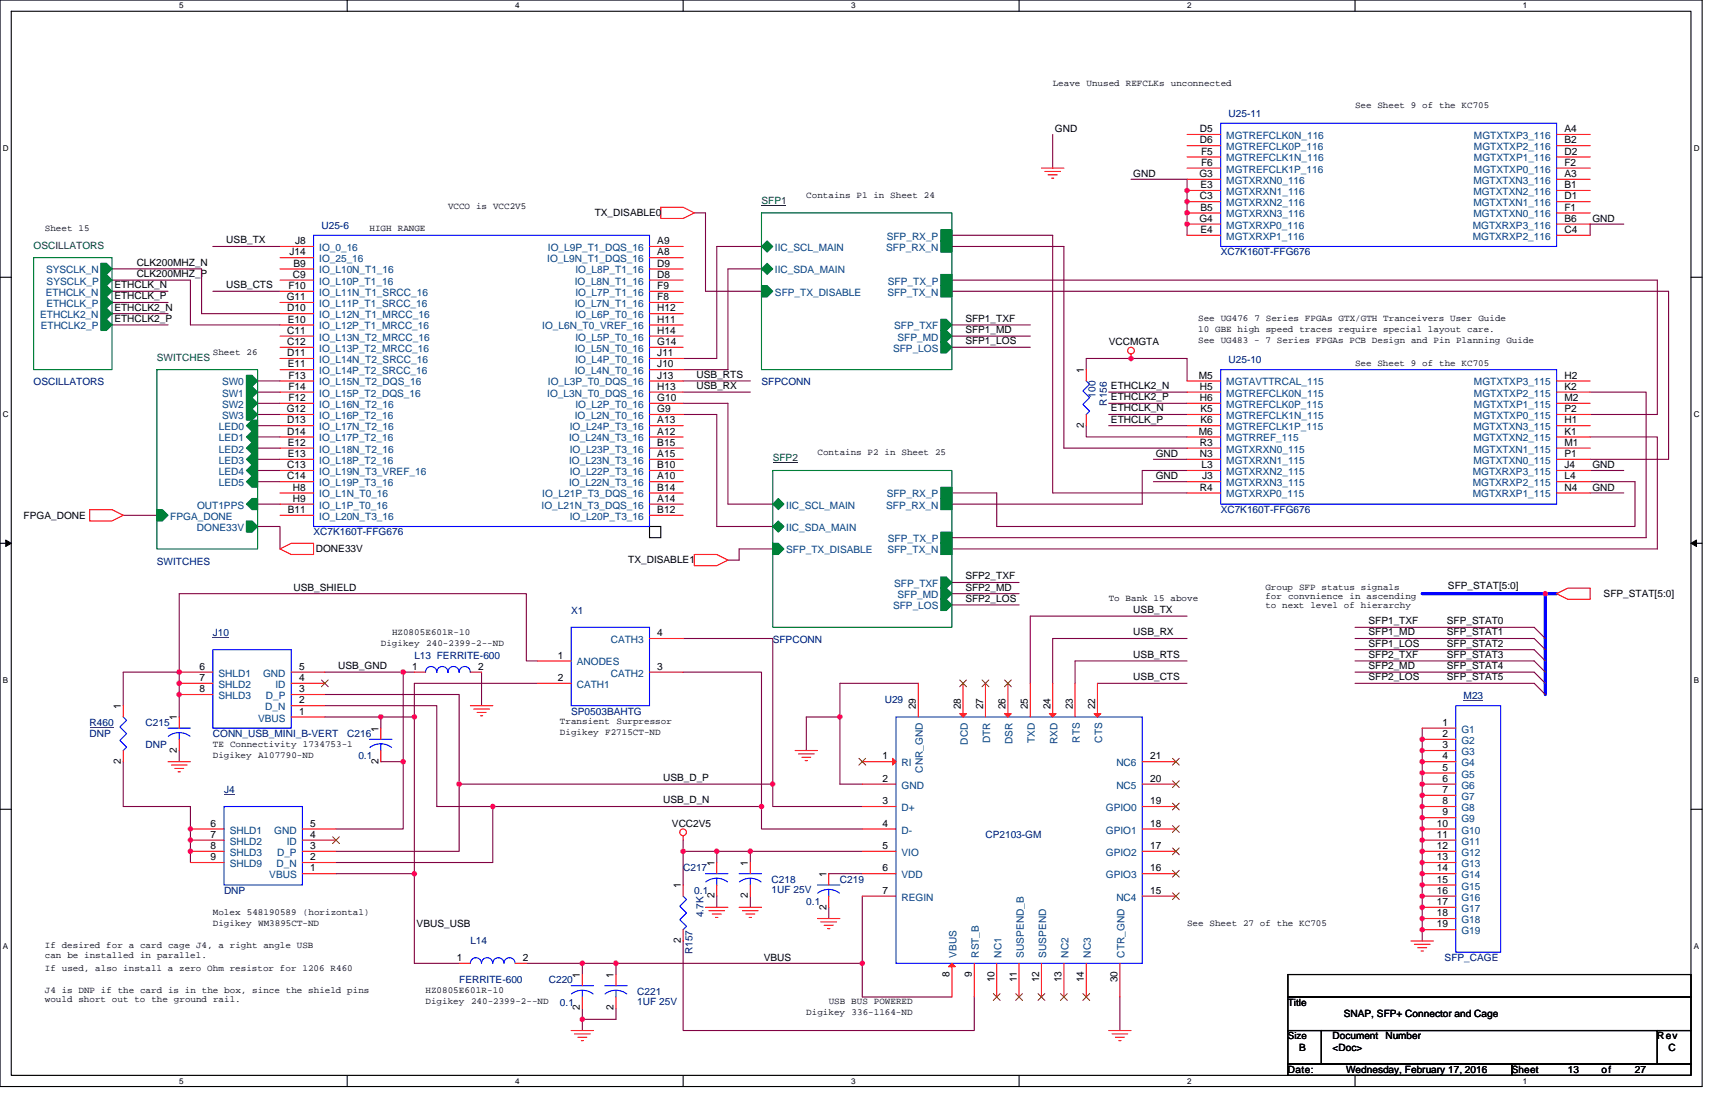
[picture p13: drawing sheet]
<svg xmlns="http://www.w3.org/2000/svg" width="432mm" height="279mm" viewBox="0 0 432 279" stroke-linecap="round" stroke-linejoin="round" font-family="sans-serif">
<defs><g id="words">
<g font-size="2.5" fill="#000080">
<text x="309.3" y="29.3">U25-11</text>
<text x="80.9" y="57.5">U25-6</text>
<text x="307.3" y="64.3">XC7K160T-FFG676</text>
<text x="309.3" y="91.4">U25-10</text>
<text x="8.5" y="97">OSCILLATORS</text>
<text x="191.7" y="97">SFPCONN</text>
<text x="275.8" y="100.1" transform="rotate(-90 275.8 100.1)">100</text>
<text x="278.6" y="102.1" transform="rotate(-90 278.6 102.1)">R156</text>
<text x="307.3" y="129.1">XC7K160T-FFG676</text>
<text x="79" y="134.8">XC7K160T-FFG676</text>
<text x="39.5" y="142.1">SWITCHES</text>
<text x="143.8" y="154.5">X1</text>
<text x="53.6" y="160.1">J10</text>
<text x="194.6" y="161.8">SFPCONN</text>
<text x="104.3" y="165.8">L13 FERRITE-600</text>
<text x="143.8" y="179.9">SP0503BAHTG</text>
<text x="222.8" y="177.1">U29</text>
<text x="368.5" y="175.9">M23</text>
<text x="22.6" y="182.7">R460</text>
<text x="22.6" y="185.5">DNP</text>
<text x="36.7" y="182.7">C215</text>
<text x="53.6" y="185.5">CONN_USB_MINI_B-VERT</text>
<text x="87.4" y="185.5">C216</text>
<text x="36.7" y="188.3">DNP</text>
<text x="90.2" y="191.2">0.1</text>
<text x="56.4" y="199.6">J4</text>
<text x="248.1" y="210.9">CP2103-GM</text>
<text x="172" y="219.4">C217</text>
<text x="56.4" y="225">DNP</text>
<text x="174.8" y="225">0.1</text>
<text x="194.3" y="222.2">C218</text>
<text x="194.3" y="224.7">1UF 25V</text>
<text x="203" y="227.8">0.1</text>
<text x="211.5" y="222.2">C219</text>
<text x="177.1" y="230.9" transform="rotate(-90 177.1 230.9)">4.7K</text>
<text x="118.4" y="237.7">L14</text>
<text x="174.3" y="240.2" transform="rotate(-90 174.3 240.2)">R157</text>
<text x="363.7" y="241.9">SFP_CAGE</text>
<text x="115.6" y="247.5">FERRITE-600</text>
<text x="138.2" y="247.5">C220</text>
<text x="160.4" y="250.4">C221</text>
<text x="141" y="253.2">0.1</text>
<text x="160.4" y="252.9">1UF 25V</text>
</g>
<g font-size="2.5">
<text x="265.6" y="33.3">GND</text>
<text x="302.1" y="33.3">D5</text>
<text x="393.9" y="33.3">A4</text>
<text x="302.1" y="36.1">D6</text>
<text x="302.4" y="38.9">F5</text>
<text x="302.4" y="41.7">F6</text>
<text x="393.9" y="41.7">F2</text>
<text x="393.9" y="38.9">D2</text>
<text x="393.9" y="36.1">B2</text>
<text x="285.3" y="44.6">GND</text>
<text x="302" y="44.5">G3</text>
<text x="302.3" y="47.3">E3</text>
<text x="393.9" y="47.3">B1</text>
<text x="393.9" y="44.5">A3</text>
<text x="302.1" y="50.2">C3</text>
<text x="302.3" y="53">B5</text>
<text x="393.9" y="53">F1</text>
<text x="393.9" y="50.2">D1</text>
<text x="149.7" y="54.4">TX_DISABLE0</text>
<text x="302" y="55.8">G4</text>
<text x="302.3" y="58.6">E4</text>
<text x="393.9" y="58.6">C4</text>
<text x="393.9" y="55.8">B6</text>
<text x="400.9" y="55.8">GND</text>
<text x="57" y="61.3">USB_TX</text>
<text x="72.9" y="64.3">J14</text>
<text x="74.3" y="61.4">J8</text>
<text x="165.5" y="61.4">A9</text>
<text x="165.5" y="64.3">A8</text>
<text x="34.4" y="66.9">CLK200MHZ_N</text>
<text x="34.4" y="69.7">CLK200MHZ_P</text>
<text x="73.7" y="69.9">C9</text>
<text x="73.9" y="67.1">B9</text>
<text x="165.5" y="69.9">D8</text>
<text x="165.5" y="67.1">D9</text>
<text x="28.8" y="72.5">ETHCLK_N</text>
<text x="28.8" y="75.4">ETHCLK_P</text>
<text x="57" y="72.5">USB_CTS</text>
<text x="72.2" y="75.5">G11</text>
<text x="72.6" y="72.7">F10</text>
<text x="165.5" y="75.5">F8</text>
<text x="165.5" y="72.7">F9</text>
<text x="28.8" y="78.2">ETHCLK2_N</text>
<text x="28.8" y="81">ETHCLK2_P</text>
<text x="72.3" y="78.4">D10</text>
<text x="72.5" y="81.2">E10</text>
<text x="165.5" y="81.2">H11</text>
<text x="165.5" y="78.4">H12</text>
<text x="243.1" y="81">SFP1_TXF</text>
<text x="243.1" y="83.8">SFP1_MD</text>
<text x="72.3" y="84">C11</text>
<text x="72.3" y="86.8">C12</text>
<text x="72.3" y="89.6">D11</text>
<text x="165.5" y="86.8">G14</text>
<text x="165.5" y="89.6">J11</text>
<text x="165.5" y="84">H14</text>
<text x="243.1" y="86.6">SFP1_LOS</text>
<text x="279.1" y="86.8">VCCMGTA</text>
<text x="72.5" y="92.5">E11</text>
<text x="72.6" y="95.3">F13</text>
<text x="165.5" y="95.3">J13</text>
<text x="165.5" y="92.5">J10</text>
<text x="175.4" y="95.1">USB_RTS</text>
<text x="272.9" y="93.9" transform="rotate(-90 272.9 93.9)">1</text>
<text x="301.8" y="95.3">M5</text>
<text x="393.9" y="95.3">H2</text>
<text x="72.6" y="98.1">F14</text>
<text x="72.6" y="100.9">F12</text>
<text x="165.5" y="98.1">H13</text>
<text x="165.5" y="100.9">G10</text>
<text x="175.4" y="97.9">USB_RX</text>
<text x="279.7" y="97.9">ETHCLK2_N</text>
<text x="279.7" y="100.7">ETHCLK2_P</text>
<text x="302.1" y="98.1">H5</text>
<text x="302.1" y="100.9">H6</text>
<text x="393.9" y="100.9">M2</text>
<text x="393.9" y="98.1">K2</text>
<text x="72.2" y="103.7">G12</text>
<text x="72.3" y="106.6">D13</text>
<text x="165.5" y="106.6">A13</text>
<text x="165.5" y="103.7">G9</text>
<text x="272.9" y="107.7" transform="rotate(-90 272.9 107.7)">2</text>
<text x="279.7" y="103.5">ETHCLK_N</text>
<text x="279.7" y="106.4">ETHCLK_P</text>
<text x="302.3" y="103.7">K5</text>
<text x="302.3" y="106.6">K6</text>
<text x="393.9" y="106.6">H1</text>
<text x="393.9" y="103.7">P2</text>
<text x="72.3" y="109.4">D14</text>
<text x="72.5" y="112.2">E12</text>
<text x="165.5" y="112.2">B15</text>
<text x="165.5" y="109.4">A12</text>
<text x="301.8" y="109.4">M6</text>
<text x="302.1" y="112.2">R3</text>
<text x="393.9" y="112.2">M1</text>
<text x="393.9" y="109.4">K1</text>
<text x="72.3" y="117.8">C13</text>
<text x="72.5" y="115">E13</text>
<text x="165.5" y="117.8">B10</text>
<text x="165.5" y="115">A15</text>
<text x="291" y="115">GND</text>
<text x="302.1" y="115">N3</text>
<text x="302.5" y="117.8">L3</text>
<text x="393.9" y="117.8">J4</text>
<text x="393.9" y="115">P1</text>
<text x="400.9" y="117.9">GND</text>
<text x="72.3" y="120.7">C14</text>
<text x="73.7" y="123.5">H8</text>
<text x="165.5" y="123.5">B14</text>
<text x="165.5" y="120.7">A10</text>
<text x="291" y="120.7">GND</text>
<text x="302.1" y="123.5">R4</text>
<text x="302.7" y="120.7">J3</text>
<text x="393.9" y="123.5">N4</text>
<text x="393.9" y="120.7">L4</text>
<text x="400.9" y="123.5">GND</text>
<text x="5.9" y="130.5">FPGA_DONE</text>
<text x="72.5" y="129.1">B11</text>
<text x="73.7" y="126.3">H9</text>
<text x="165.5" y="126.3">A14</text>
<text x="165.5" y="129.1">B12</text>
<text x="79.5" y="139">DONE33V</text>
<text x="158.2" y="141.8">TX_DISABLE1</text>
<text x="73.9" y="148.7">USB_SHIELD</text>
<text x="243.1" y="145.8">SFP2_TXF</text>
<text x="243.1" y="148.7">SFP2_MD</text>
<text x="364.6" y="148.4">SFP_STAT[5:0]</text>
<text x="243.1" y="151.5">SFP2_LOS</text>
<text x="285.3" y="154.3">USB_TX</text>
<text x="403.8" y="150.3">SFP_STAT[5:0]</text>
<text x="165.5" y="160.1">4</text>
<text x="285.3" y="159.9">USB_RX</text>
<text x="344.6" y="157.1">SFP1_TXF</text>
<text x="344.6" y="159.9">SFP1_MD</text>
<text x="364.3" y="159.9">SFP_STAT1</text>
<text x="364.3" y="157.1">SFP_STAT0</text>
<text x="140.4" y="165.8">1</text>
<text x="285.3" y="165.6">USB_RTS</text>
<text x="344.6" y="162.8">SFP1_LOS</text>
<text x="344.6" y="165.6">SFP2_TXF</text>
<text x="364.3" y="162.8">SFP_STAT2</text>
<text x="364.3" y="165.6">SFP_STAT3</text>
<text x="50.2" y="168.6">6</text>
<text x="50.2" y="171.4">7</text>
<text x="75.3" y="171.4">4</text>
<text x="75.3" y="168.6">5</text>
<text x="85.2" y="168.4">USB_GND</text>
<text x="103.8" y="168.6">1</text>
<text x="120.4" y="168.6">2</text>
<text x="140.4" y="171.4">2</text>
<text x="165.5" y="168.6">3</text>
<text x="285.3" y="171.2">USB_CTS</text>
<text x="344.6" y="168.4">SFP2_MD</text>
<text x="344.6" y="171.2">SFP2_LOS</text>
<text x="364.3" y="168.4">SFP_STAT4</text>
<text x="364.3" y="171.2">SFP_STAT5</text>
<text x="30.4" y="178.5" transform="rotate(-90 30.4 178.5)">1</text>
<text x="50.2" y="174.2">8</text>
<text x="75.3" y="177">2</text>
<text x="75.3" y="174.2">3</text>
<text x="75.3" y="179.9">1</text>
<text x="230.6" y="178.5" transform="rotate(-90 230.6 178.5)">29</text>
<text x="241.9" y="178.5" transform="rotate(-90 241.9 178.5)">28</text>
<text x="247.5" y="178.5" transform="rotate(-90 247.5 178.5)">27</text>
<text x="253.2" y="178.5" transform="rotate(-90 253.2 178.5)">26</text>
<text x="258.8" y="178.5" transform="rotate(-90 258.8 178.5)">25</text>
<text x="264.5" y="178.5" transform="rotate(-90 264.5 178.5)">24</text>
<text x="270.1" y="178.5" transform="rotate(-90 270.1 178.5)">23</text>
<text x="275.7" y="178.5" transform="rotate(-90 275.7 178.5)">22</text>
<text x="44.5" y="181.3" transform="rotate(-90 44.5 181.3)">1</text>
<text x="95.3" y="184.1" transform="rotate(-90 95.3 184.1)">1</text>
<text x="363.2" y="182.7">1</text>
<text x="363.2" y="185.5">2</text>
<text x="44.5" y="189.5" transform="rotate(-90 44.5 189.5)">2</text>
<text x="222.2" y="191.1">1</text>
<text x="289.6" y="191.1">21</text>
<text x="363.2" y="188.3">3</text>
<text x="363.2" y="191.1">4</text>
<text x="30.4" y="192.3" transform="rotate(-90 30.4 192.3)">2</text>
<text x="95.3" y="192.3" transform="rotate(-90 95.3 192.3)">2</text>
<text x="166.9" y="196.6">USB_D_P</text>
<text x="222.2" y="196.8">2</text>
<text x="289.6" y="196.8">20</text>
<text x="363.2" y="194">5</text>
<text x="363.2" y="196.8">6</text>
<text x="166.9" y="202.2">USB_D_N</text>
<text x="222.2" y="202.4">3</text>
<text x="289.6" y="202.4">19</text>
<text x="363.2" y="199.6">7</text>
<text x="363.2" y="202.4">8</text>
<text x="53" y="208.1">6</text>
<text x="78.1" y="208.1">5</text>
<text x="169.2" y="208.1">VCC2V5</text>
<text x="222.2" y="208.1">4</text>
<text x="289.6" y="208.1">18</text>
<text x="361.7" y="208.1">10</text>
<text x="363.2" y="205.2">9</text>
<text x="53" y="210.9">7</text>
<text x="53" y="213.7">8</text>
<text x="78.1" y="213.7">3</text>
<text x="78.1" y="210.9">4</text>
<text x="222.2" y="213.7">5</text>
<text x="289.6" y="213.7">17</text>
<text x="361.7" y="210.9">11</text>
<text x="361.7" y="213.7">12</text>
<text x="53" y="216.5">9</text>
<text x="78.1" y="216.5">2</text>
<text x="78.1" y="219.3">1</text>
<text x="179.9" y="218" transform="rotate(-90 179.9 218)">1</text>
<text x="188.3" y="218" transform="rotate(-90 188.3 218)">1</text>
<text x="208.1" y="220.8" transform="rotate(-90 208.1 220.8)">1</text>
<text x="222.2" y="219.3">6</text>
<text x="289.6" y="219.3">16</text>
<text x="361.7" y="216.5">13</text>
<text x="361.7" y="219.3">14</text>
<text x="171.4" y="223.6" transform="rotate(-90 171.4 223.6)">1</text>
<text x="179.9" y="226.1" transform="rotate(-90 179.9 226.1)">2</text>
<text x="188.3" y="226.1" transform="rotate(-90 188.3 226.1)">2</text>
<text x="222.2" y="225">7</text>
<text x="289.6" y="225">15</text>
<text x="361.7" y="222.2">15</text>
<text x="361.7" y="225">16</text>
<text x="361.7" y="227.8">17</text>
<text x="104.9" y="233.2">VBUS_USB</text>
<text x="208.1" y="229" transform="rotate(-90 208.1 229)">2</text>
<text x="361.7" y="230.6">18</text>
<text x="361.7" y="233.4">19</text>
<text x="171.4" y="237.4" transform="rotate(-90 171.4 237.4)">2</text>
<text x="115" y="241.9">1</text>
<text x="131.7" y="241.9">2</text>
<text x="192.3" y="241.9">VBUS</text>
<text x="239.1" y="245.9" transform="rotate(-90 239.1 245.9)">8</text>
<text x="244.7" y="245.9" transform="rotate(-90 244.7 245.9)">9</text>
<text x="146" y="246.1" transform="rotate(-90 146 246.1)">1</text>
<text x="154.5" y="246.1" transform="rotate(-90 154.5 246.1)">1</text>
<text x="250.4" y="247.3" transform="rotate(-90 250.4 247.3)">10</text>
<text x="256" y="247.3" transform="rotate(-90 256 247.3)">11</text>
<text x="261.6" y="247.3" transform="rotate(-90 261.6 247.3)">12</text>
<text x="267.3" y="247.3" transform="rotate(-90 267.3 247.3)">13</text>
<text x="272.9" y="247.3" transform="rotate(-90 272.9 247.3)">14</text>
<text x="281.4" y="247.3" transform="rotate(-90 281.4 247.3)">30</text>
<text x="146" y="254.3" transform="rotate(-90 146 254.3)">2</text>
<text x="154.5" y="254.3" transform="rotate(-90 154.5 254.3)">2</text>
<text x="324.3" y="253.2">Title</text>
<text x="338.3" y="256">SNAP, SFP+ Connector and Cage</text>
<text x="324.3" y="261.6">Size</text>
<text x="335.5" y="261.6">Document</text>
<text x="348.8" y="261.6">Number</text>
<text x="417.3" y="261.6">Rev</text>
<text x="327.1" y="264.5">B</text>
<text x="335.5" y="264.5">&lt;Doc&gt;</text>
<text x="420.1" y="264.5">C</text>
<text x="324.3" y="270.1">Date:</text>
<text x="338.9" y="270.1">Wednesday, February 17, 2016</text>
<text x="380.6" y="270.1">Sheet</text>
<text x="394.7" y="270.1">13</text>
<text x="403.2" y="270.1">of</text>
<text x="411.6" y="270.1">27</text>
</g>
<g font-size="2.5" fill="#004080">
<text x="308.8" y="35">MGTREFCLK0N_116</text>
<text x="371.1" y="35">MGTXTXP3_116</text>
<text x="308.8" y="37.8">MGTREFCLK0P_116</text>
<text x="308.8" y="40.6">MGTREFCLK1N_116</text>
<text x="371.1" y="40.6">MGTXTXP1_116</text>
<text x="371.1" y="37.8">MGTXTXP2_116</text>
<text x="308.8" y="43.5">MGTREFCLK1P_116</text>
<text x="308.8" y="46.3">MGTXRXN0_116</text>
<text x="371" y="46.3">MGTXTXN3_116</text>
<text x="371.1" y="43.5">MGTXTXP0_116</text>
<text x="308.8" y="49.1">MGTXRXN1_116</text>
<text x="308.8" y="51.9">MGTXRXN2_116</text>
<text x="371" y="51.9">MGTXTXN1_116</text>
<text x="371" y="49.1">MGTXTXN2_116</text>
<text x="308.8" y="54.7">MGTXRXN3_116</text>
<text x="308.8" y="57.6">MGTXRXP0_116</text>
<text x="370.8" y="57.6">MGTXRXP3_116</text>
<text x="371" y="54.7">MGTXTXN0_116</text>
<text x="80.4" y="63.2">IO_0_16</text>
<text x="80.4" y="66">IO_25_16</text>
<text x="137.8" y="66">IO_L9N_T1_DQS_16</text>
<text x="137.9" y="63.2">IO_L9P_T1_DQS_16</text>
<text x="195.1" y="63.2">IIC_SCL_MAIN</text>
<text x="223.1" y="63.2">SFP_RX_N</text>
<text x="223.3" y="60.4">SFP_RX_P</text>
<text x="308.8" y="60.4">MGTXRXP1_116</text>
<text x="370.8" y="60.4">MGTXRXP2_116</text>
<text x="11.6" y="68.8">SYSCLK_N</text>
<text x="11.7" y="71.6">SYSCLK_P</text>
<text x="80.4" y="68.8">IO_L10N_T1_16</text>
<text x="80.4" y="71.6">IO_L10P_T1_16</text>
<text x="144.7" y="71.6">IO_L8N_T1_16</text>
<text x="144.9" y="68.8">IO_L8P_T1_16</text>
<text x="195.1" y="68.8">IIC_SDA_MAIN</text>
<text x="223.6" y="71.6">SFP_TX_P</text>
<text x="11.5" y="74.5">ETHCLK_N</text>
<text x="11.7" y="77.3">ETHCLK_P</text>
<text x="80.4" y="74.5">IO_L11N_T1_SRCC_16</text>
<text x="80.4" y="77.3">IO_L11P_T1_SRCC_16</text>
<text x="144.7" y="77.3">IO_L7N_T1_16</text>
<text x="144.9" y="74.5">IO_L7P_T1_16</text>
<text x="195.1" y="74.5">SFP_TX_DISABLE</text>
<text x="223.4" y="74.5">SFP_TX_N</text>
<text x="10.1" y="80.1">ETHCLK2_N</text>
<text x="10.3" y="82.9">ETHCLK2_P</text>
<text x="80.4" y="80.1">IO_L12N_T1_MRCC_16</text>
<text x="80.4" y="82.9">IO_L12P_T1_MRCC_16</text>
<text x="136.5" y="82.9">IO_L6N_T0_VREF_16</text>
<text x="144.9" y="80.1">IO_L6P_T0_16</text>
<text x="225.1" y="82.9">SFP_TXF</text>
<text x="80.4" y="85.7">IO_L13N_T2_MRCC_16</text>
<text x="80.4" y="88.6">IO_L13P_T2_MRCC_16</text>
<text x="144.7" y="88.6">IO_L5N_T0_16</text>
<text x="144.9" y="85.7">IO_L5P_T0_16</text>
<text x="224.9" y="88.6">SFP_LOS</text>
<text x="226" y="85.7">SFP_MD</text>
<text x="80.4" y="91.4">IO_L14N_T2_SRCC_16</text>
<text x="80.4" y="94.2">IO_L14P_T2_SRCC_16</text>
<text x="144.7" y="94.2">IO_L4N_T0_16</text>
<text x="144.9" y="91.4">IO_L4P_T0_16</text>
<text x="55.9" y="97">SW0</text>
<text x="55.9" y="99.8">SW1</text>
<text x="80.4" y="97">IO_L15N_T2_DQS_16</text>
<text x="80.4" y="99.8">IO_L15P_T2_DQS_16</text>
<text x="137.8" y="99.8">IO_L3N_T0_DQS_16</text>
<text x="137.9" y="97">IO_L3P_T0_DQS_16</text>
<text x="308.8" y="97">MGTAVTTRCAL_115</text>
<text x="308.8" y="99.8">MGTREFCLK0N_115</text>
<text x="371.1" y="99.8">MGTXTXP2_115</text>
<text x="371.1" y="97">MGTXTXP3_115</text>
<text x="55.9" y="102.7">SW2</text>
<text x="55.9" y="105.5">SW3</text>
<text x="80.4" y="102.7">IO_L16N_T2_16</text>
<text x="80.4" y="105.5">IO_L16P_T2_16</text>
<text x="144.7" y="105.5">IO_L2N_T0_16</text>
<text x="144.9" y="102.7">IO_L2P_T0_16</text>
<text x="308.8" y="102.7">MGTREFCLK0P_115</text>
<text x="308.8" y="105.5">MGTREFCLK1N_115</text>
<text x="371.1" y="105.5">MGTXTXP0_115</text>
<text x="371.1" y="102.7">MGTXTXP1_115</text>
<text x="55.1" y="108.3">LED0</text>
<text x="55.1" y="111.1">LED1</text>
<text x="55.1" y="113.9">LED2</text>
<text x="80.4" y="108.3">IO_L17N_T2_16</text>
<text x="80.4" y="111.1">IO_L17P_T2_16</text>
<text x="80.4" y="113.9">IO_L18N_T2_16</text>
<text x="143.3" y="111.1">IO_L24N_T3_16</text>
<text x="143.4" y="113.9">IO_L23P_T3_16</text>
<text x="143.4" y="108.3">IO_L24P_T3_16</text>
<text x="308.8" y="108.3">MGTREFCLK1P_115</text>
<text x="308.8" y="111.1">MGTRREF_115</text>
<text x="308.8" y="113.9">MGTXRXN0_115</text>
<text x="371" y="113.9">MGTXTXN1_115</text>
<text x="371" y="111.1">MGTXTXN2_115</text>
<text x="371" y="108.3">MGTXTXN3_115</text>
<text x="55.1" y="116.8">LED3</text>
<text x="55.1" y="119.6">LED4</text>
<text x="80.4" y="116.8">IO_L18P_T2_16</text>
<text x="80.4" y="119.6">IO_L19N_T3_VREF_16</text>
<text x="143.3" y="116.8">IO_L23N_T3_16</text>
<text x="143.4" y="119.6">IO_L22P_T3_16</text>
<text x="308.8" y="116.8">MGTXRXN1_115</text>
<text x="308.8" y="119.6">MGTXRXN2_115</text>
<text x="370.8" y="119.6">MGTXRXP3_115</text>
<text x="371" y="116.8">MGTXTXN0_115</text>
<text x="55.1" y="122.4">LED5</text>
<text x="80.4" y="122.4">IO_L19P_T3_16</text>
<text x="80.4" y="125.2">IO_L1N_T0_16</text>
<text x="136.5" y="125.2">IO_L21P_T3_DQS_16</text>
<text x="143.3" y="122.4">IO_L22N_T3_16</text>
<text x="223.3" y="125.2">SFP_RX_P</text>
<text x="308.8" y="122.4">MGTXRXN3_115</text>
<text x="308.8" y="125.2">MGTXRXP0_115</text>
<text x="370.8" y="125.2">MGTXRXP1_115</text>
<text x="370.8" y="122.4">MGTXRXP2_115</text>
<text x="42.9" y="130.9">FPGA_DONE</text>
<text x="49.6" y="128">OUT1PPS</text>
<text x="80.4" y="128">IO_L1P_T0_16</text>
<text x="80.4" y="130.9">IO_L20N_T3_16</text>
<text x="136.4" y="128">IO_L21N_T3_DQS_16</text>
<text x="143.4" y="130.9">IO_L20P_T3_16</text>
<text x="198" y="128">IIC_SCL_MAIN</text>
<text x="223.1" y="128">SFP_RX_N</text>
<text x="49.6" y="133.7">DONE33V</text>
<text x="198" y="133.7">IIC_SDA_MAIN</text>
<text x="223.6" y="136.5">SFP_TX_P</text>
<text x="198" y="139.3">SFP_TX_DISABLE</text>
<text x="223.4" y="139.3">SFP_TX_N</text>
<text x="225.1" y="147.8">SFP_TXF</text>
<text x="224.9" y="153.4">SFP_LOS</text>
<text x="226" y="150.6">SFP_MD</text>
<text x="153.8" y="161.9">CATH3</text>
<text x="145.2" y="167.5">ANODES</text>
<text x="55" y="170.3">SHLD1</text>
<text x="55" y="173.1">SHLD2</text>
<text x="66.3" y="170.3">GND</text>
<text x="69.4" y="173.1">ID</text>
<text x="145.2" y="173.1">CATH1</text>
<text x="153.8" y="170.3">CATH2</text>
<text x="55" y="176">SHLD3</text>
<text x="66.8" y="178.8">D_N</text>
<text x="67" y="176">D_P</text>
<text x="65" y="181.6">VBUS</text>
<text x="368" y="184.4">G1</text>
<text x="243.7" y="187.4" transform="rotate(-90 243.7 187.4)">DCD</text>
<text x="249.3" y="187.1" transform="rotate(-90 249.3 187.1)">DTR</text>
<text x="255" y="187.3" transform="rotate(-90 255 187.3)">DSR</text>
<text x="260.6" y="187" transform="rotate(-90 260.6 187)">TXD</text>
<text x="266.2" y="187.3" transform="rotate(-90 266.2 187.3)">RXD</text>
<text x="271.9" y="187" transform="rotate(-90 271.9 187)">RTS</text>
<text x="277.5" y="187" transform="rotate(-90 277.5 187)">CTS</text>
<text x="368" y="187.2">G2</text>
<text x="368" y="190.1">G3</text>
<text x="227" y="192.9">RI</text>
<text x="232.4" y="194.5" transform="rotate(-90 232.4 194.5)">CNR_GND</text>
<text x="281.1" y="192.9">NC6</text>
<text x="368" y="192.9">G4</text>
<text x="368" y="195.7">G5</text>
<text x="227" y="198.5">GND</text>
<text x="281.1" y="198.5">NC5</text>
<text x="368" y="198.5">G6</text>
<text x="368" y="201.3">G7</text>
<text x="57.8" y="209.8">SHLD1</text>
<text x="69.1" y="209.8">GND</text>
<text x="227" y="204.2">D+</text>
<text x="227" y="209.8">D-</text>
<text x="278.4" y="204.2">GPIO0</text>
<text x="278.4" y="209.8">GPIO1</text>
<text x="368" y="204.2">G8</text>
<text x="368" y="207">G9</text>
<text x="368" y="209.8">G10</text>
<text x="57.8" y="212.6">SHLD2</text>
<text x="57.8" y="215.4">SHLD3</text>
<text x="69.8" y="215.4">D_P</text>
<text x="72.2" y="212.6">ID</text>
<text x="227" y="215.4">VIO</text>
<text x="278.4" y="215.4">GPIO2</text>
<text x="368" y="212.6">G11</text>
<text x="368" y="215.4">G12</text>
<text x="57.8" y="218.2">SHLD9</text>
<text x="67.8" y="221.1">VBUS</text>
<text x="69.6" y="218.2">D_N</text>
<text x="227" y="221.1">VDD</text>
<text x="278.4" y="221.1">GPIO3</text>
<text x="368" y="218.2">G13</text>
<text x="368" y="221.1">G14</text>
<text x="227" y="226.7">REGIN</text>
<text x="281.1" y="226.7">NC4</text>
<text x="368" y="223.9">G15</text>
<text x="368" y="226.7">G16</text>
<text x="368" y="229.5">G17</text>
<text x="368" y="232.3">G18</text>
<text x="368" y="235.2">G19</text>
<text x="240.9" y="241.1" transform="rotate(-90 240.9 241.1)">VBUS</text>
<text x="246.5" y="241.1" transform="rotate(-90 246.5 241.1)">RST_B</text>
<text x="252.1" y="241.1" transform="rotate(-90 252.1 241.1)">NC1</text>
<text x="257.8" y="241.1" transform="rotate(-90 257.8 241.1)">SUSPEND_B</text>
<text x="263.4" y="241.1" transform="rotate(-90 263.4 241.1)">SUSPEND</text>
<text x="269" y="241.1" transform="rotate(-90 269 241.1)">NC2</text>
<text x="274.7" y="241.1" transform="rotate(-90 274.7 241.1)">NC3</text>
<text x="283.1" y="241.1" transform="rotate(-90 283.1 241.1)">CTR_GND</text>
</g>
<g font-size="2.5" fill="#004040">
<text x="191.7" y="51.3">SFP1</text>
<text x="8.5" y="62.6">OSCILLATORS</text>
<text x="39.5" y="90.8">SWITCHES</text>
<text x="194.6" y="116.2">SFP2</text>
</g>
<g font-size="2.3">
<text x="265" y="21.6">Leave Unused REFCLKs unconnected</text>
<text x="341.2" y="27.2">See Sheet 9 of the KC705</text>
<text x="112.8" y="52.6">VCCO is VCC2V5</text>
<text x="203" y="49.8">Contains P1 in Sheet 24</text>
<text x="11.3" y="58.3">Sheet 15</text>
<text x="93" y="58.3">HIGH RANGE</text>
<text x="301.7" y="83.6">10 GBE high speed traces require special layout care.</text>
<text x="301.7" y="80.8">See UG476 7 Series FPGAs GTX/GTH Tranceivers User Guide</text>
<text x="53.6" y="89.3">Sheet 26</text>
<text x="301.7" y="86.4">See UG483 - 7 Series FPGAs PCB Design and Pin Planning Guide</text>
<text x="341.2" y="92.1">See Sheet 9 of the KC705</text>
<text x="205.8" y="114.6">Contains P2 in Sheet 25</text>
<text x="318.6" y="148.5">Group SFP status signals</text>
<text x="279.1" y="151.3">To Bank 15 above</text>
<text x="318.6" y="150.8">for convnience in ascending</text>
<text x="318.6" y="153.1">to next level of hierarchy</text>
<text x="98.7" y="159.7">HZ0805E601R-10</text>
<text x="95.9" y="162.6">Digikey</text>
<text x="107.3" y="162.6">240-2399-2--ND</text>
<text x="141" y="182.3">Transient</text>
<text x="141" y="185.1">Digikey F2715CT-ND</text>
<text x="155.2" y="182.3">Surpressor</text>
<text x="53.6" y="187.9">TE Connectivity 1734753-1</text>
<text x="53.6" y="190.8">Digikey A107790-ND</text>
<text x="53.6" y="230.2">Molex 548190589 (horizontal)</text>
<text x="53.6" y="233">Digikey WM3895CT-ND</text>
<text x="298.9" y="233">See Sheet 27 of the KC705</text>
<text x="11.3" y="238.7">If desired for a card cage J4, a right angle USB</text>
<text x="11.3" y="241">can be installed in parallel.</text>
<text x="11.3" y="244.3">If used, also install a zero Ohm resistor for 1206 R460</text>
<text x="11.3" y="250">J4 is DNP if the card is in the box, since the shield pins</text>
<text x="107.1" y="250">HZ0805E601R-10</text>
<text x="11.3" y="252.3">would short out to the ground rail.</text>
<text x="107.1" y="252.8">Digikey</text>
<text x="118.6" y="252.8">240-2399-2--ND</text>
<text x="203" y="255.6">Digikey 336-1164-ND</text>
<text x="208.7" y="252.8">USB BUS POWERED</text>
</g>
<g font-size="2">
<text x="45.1" y="2.1">5</text>
<text x="129.7" y="2.1">4</text>
<text x="214.3" y="2.1">3</text>
<text x="298.9" y="2.1">2</text>
<text x="383.5" y="2.1">1</text>
<text x=".7" y="38.1">D</text>
<text x="426.5" y="38.1">D</text>
<text x=".7" y="105.1">C</text>
<text x="426.5" y="105.1">C</text>
<text x=".7" y="172">B</text>
<text x="426.5" y="172">B</text>
<text x=".7" y="239">A</text>
<text x="426.5" y="239">A</text>
<text x="45.1" y="272.8">5</text>
<text x="129.7" y="272.8">4</text>
<text x="214.3" y="272.8">3</text>
<text x="298.9" y="272.8">2</text>
<text x="383.5" y="272.8">1</text>
</g>
</g></defs>
<path d="M0 0h428.6v273.5h-428.6zM2.8 2.8h422.9v267.9h-422.9z" fill="none" stroke="#000" stroke-width=".28"/>
<g fill="#fff">
<path d="M45.1 .3h1.1v2.3h-1.1z"/>
<path d="M45.1 271h1.1v2.2h-1.1z"/>
</g>
<path d="M87.4 0v2.8M87.4 270.7v2.8" fill="none" stroke="#000" stroke-width=".28"/>
<g fill="#fff">
<path d="M129.7 .3h1.1v2.3h-1.1z"/>
<path d="M129.7 271h1.1v2.2h-1.1z"/>
</g>
<path d="M172 0v2.8M172 270.7v2.8" fill="none" stroke="#000" stroke-width=".28"/>
<g fill="#fff">
<path d="M214.3 .3h1.1v2.3h-1.1z"/>
<path d="M214.3 271h1.1v2.2h-1.1z"/>
</g>
<path d="M256.6 0v2.8M256.6 270.7v2.8" fill="none" stroke="#000" stroke-width=".28"/>
<g fill="#fff">
<path d="M298.9 .3h1.1v2.3h-1.1z"/>
<path d="M298.9 271h1.1v2.2h-1.1z"/>
</g>
<path d="M341.2 0v2.8M341.2 270.7v2.8" fill="none" stroke="#000" stroke-width=".28"/>
<g fill="#fff">
<path d="M383.5 .3h1.1v2.3h-1.1z"/>
<path d="M383.5 271h1.1v2.2h-1.1z"/>
<path d="M.7 36.3h1.5v2.3h-1.5z"/>
<path d="M426.5 36.3h1.4v2.3h-1.4z"/>
<path d="M.7 103.3h1.5v2.2h-1.5z"/>
<path d="M426.5 103.3h1.4v2.2h-1.4z"/>
</g>
<path d="M0 69.8h2.8M425.7 69.8h2.9" fill="none" stroke="#000" stroke-width=".28"/>
<g fill="#fff">
<path d="M.7 170.2h1.4v2.3h-1.4z"/>
<path d="M426.5 170.2h1.3v2.3h-1.3z"/>
</g>
<path d="M0 136.8h2.8M425.7 136.8h2.9" fill="none" stroke="#000" stroke-width=".28"/>
<path d="M1.4 135.9l1.4 .9-1.4 .8zM425.7 136.8l1.4-.9v1.7z" fill="#000" stroke="#000" stroke-width=".25"/>
<g fill="#fff">
<path d="M.7 237.2h1.4v2.2h-1.4z"/>
<path d="M426.4 237.2h1.4v2.2h-1.4z"/>
</g>
<path d="M163.5 132.5h2.9v2.8h-2.9zM0 203.7h2.8M425.7 203.7h2.9M324.3 245.3h101.4v5.7h-101.4zM324.3 251h101.4v8.4h-101.4zM324.3 259.4h8.4v8.5h-8.4zM332.7 259.4h84.6v8.5h-84.6zM417.3 259.4h8.4v8.5h-8.4zM324.3 267.9h56.3v2.8h-56.3zM380.6 267.9h45.1v2.8h-45.1z" fill="none" stroke="#000" stroke-width=".28"/>
<g fill="none" stroke="#800040" stroke-width=".28">
<path d="M265 33.8v8.5M174.8 53.6h2.8v19.7h14.1M239.7 59.2h25.3v64.9h33.9M284.8 45.1h14.1v14.1M408.8 56.4h-8.4v2.8M28.2 67.7h22.6v11.3h19.7M28.2 79h14.1M28.2 70.5h19.7v11.3h22.6M28.2 73.3h14.1M28.2 76.1h14.1M53.6 62h16.9M53.6 73.3h16.9"/>
<path d="M191.7 67.7h-8.4v25.3h-11.3M191.7 62h-11.2v28.2h-8.5M239.7 70.5h177.6v33.8h-16.9M239.7 62h28.2v50.8h31M239.7 73.3h180.4v42.3h-19.7M28.2 81.8h14.1M64.9 95.9h5.6M64.9 98.7h5.6M172 98.7h16.9M172 95.9h16.9M239.7 81.8h19.7M239.7 84.6h19.7"/>
<path d="M239.7 87.4h19.7M273.5 93v-2.8h25.4v5.7M279.1 98.7h19.8M400.4 98.7h14.1v36.6h-174.8M64.9 101.5h5.6M64.9 104.3h5.6M64.9 107.1h5.6M64.9 110h5.6M64.9 112.8h5.6M64.9 115.6h5.6M64.9 118.4h5.6M172 104.3h8.5v28.2h14.1"/>
<path d="M172 101.5h11.3v25.4h11.3M273.5 107.1v2.9h25.4M279.1 104.3h19.8M279.1 107.1h19.8M279.1 101.5h19.8M290.4 115.6h8.5M298.9 118.4h-11.3v8.5h-47.9M400.4 110h16.9v28.2h-177.6M400.4 118.4h8.4M31 129.7h8.5M64.9 121.2h5.6M64.9 126.9h5.6"/>
<path d="M64.9 132.5h5.6v5.7M194.6 138.2h-8.5v2.8h-2.8M290.4 121.2h8.5M400.4 121.2h11.2v11.3h-160.6v-8.4h-11.3M400.4 124.1h8.4M239.7 146.6h16.9M239.7 149.4h16.9M239.7 152.3h16.9M298.9 155.1h-39.5v16.9M341.2 157.9h45.1l2.8 2.8M45.1 169.2h-14.1v8.4M45.1 169.2v11.3"/>
<path d="M81.8 169.2h19.7M81.8 174.8h33.8v22.6M81.8 177.6h28.2v25.4h14.1M101.5 169.2v22.5h-5.6M101.5 169.2h2.8M121.2 169.2v8.4M135.3 172h-31v8.5M135.3 166.4h-2.8v-17h-87.4v19.8M172 160.7h22.6v36.7M172 169.2h19.7v33.8M231.2 172h-19.7v8.5M276.3 172h22.6"/>
<path d="M298.9 160.7h-33.9v11.3M298.9 166.4h-28.2v5.6M341.2 160.7h45.1l2.8 2.8M341.2 163.5h45.1l2.8 2.9M341.2 166.4h45.1l2.8 2.8M341.2 169.2h45.1l2.8 2.8M341.2 172h45.1l2.8 2.8M31 191.7v11.3h16.9v14.1M45.1 188.9v2.8M81.8 180.5h14.1M95.9 180.5v2.8M95.9 180.5h8.4"/>
<path d="M101.5 191.7v17h-16.9M104.3 180.5v39.4M115.6 197.4v16.9h-31M115.6 197.4h79M194.6 197.4v5.6h22.5M211.5 180.5h-8.5v8.4M211.5 180.5v16.9h5.6M358.1 183.3v53.6M84.6 219.9h19.7v22.6h11.3M124.1 203h67.6M124.1 203v14.1h-39.5M172 211.5v2.8"/>
<path d="M172 214.3v8.5M172 214.3h8.5M180.5 214.3v2.8M180.5 214.3h8.4M191.7 203v5.7h25.4M208.7 219.9h8.4M217.1 214.3h-28.2v2.8M172 236.9v22.5h73.3v-8.4M180.5 225.6v2.8M188.9 225.6v2.8M208.7 228.4v2.8M217.1 225.6v16.9"/>
<path d="M132.5 242.5h14.1v2.8M146.6 253.8v2.8M146.6 242.5h8.5M146.6 256.6v2.8M155.1 242.5h62M155.1 242.5v2.8M155.1 253.8v2.8h-8.5M217.1 242.5v8.5h22.6M282 251v8.4"/>
</g>
<g fill="#f0f" stroke="#f0f" stroke-width=".28">
<circle cx="211.5" cy="180.4" r=".55"/>
<circle cx="172" cy="214.3" r=".57"/>
<circle cx="180.4" cy="214.3" r=".56"/>
<circle cx="146.6" cy="256.6" r=".56"/>
<circle cx="146.6" cy="242.5" r=".56"/>
<circle cx="191.7" cy="203" r=".55"/>
<circle cx="194.5" cy="197.4" r=".55"/>
<circle cx="45.1" cy="169.2" r=".56"/>
<circle cx="45.1" cy="172" r=".57"/>
<circle cx="45.1" cy="174.8" r=".56"/>
<circle cx="95.9" cy="180.4" r=".55"/>
<circle cx="104.3" cy="180.4" r=".55"/>
<circle cx="104.3" cy="219.9" r=".55"/>
<circle cx="101.5" cy="169.2" r=".56"/>
<circle cx="217.1" cy="242.5" r=".56"/>
<circle cx="155.1" cy="242.5" r=".56"/>
<circle cx="188.9" cy="214.3" r=".56"/>
<circle cx="298.9" cy="47.9" r=".56"/>
<circle cx="298.9" cy="50.8" r=".56"/>
<circle cx="298.9" cy="53.6" r=".56"/>
<circle cx="298.9" cy="56.4" r=".56"/>
<circle cx="101.5" cy="191.7" r=".56"/>
<circle cx="115.6" cy="197.4" r=".56"/>
<circle cx="124.1" cy="203" r=".55"/>
<circle cx="47.9" cy="208.6" r=".55"/>
<circle cx="47.9" cy="211.5" r=".55"/>
<circle cx="47.9" cy="214.3" r=".56"/>
<circle cx="284.8" cy="90.2" r=".56"/>
<circle cx="389.1" cy="149.4" r=".55"/>
<circle cx="358.1" cy="186.1" r=".56"/>
<circle cx="358.1" cy="188.9" r=".55"/>
<circle cx="358.1" cy="191.7" r=".55"/>
<circle cx="358.1" cy="194.5" r=".55"/>
<circle cx="358.1" cy="197.4" r=".55"/>
<circle cx="358.1" cy="200.2" r=".56"/>
<circle cx="358.1" cy="203" r=".55"/>
<circle cx="358.1" cy="205.8" r=".55"/>
<circle cx="358.1" cy="208.6" r=".55"/>
<circle cx="358.1" cy="211.5" r=".55"/>
<circle cx="358.1" cy="214.3" r=".56"/>
<circle cx="358.1" cy="217.1" r=".55"/>
<circle cx="358.1" cy="219.9" r=".55"/>
<circle cx="358.1" cy="222.7" r=".55"/>
<circle cx="358.1" cy="225.5" r=".55"/>
<circle cx="358.1" cy="228.4" r=".56"/>
<circle cx="358.1" cy="231.2" r=".55"/>
<circle cx="358.1" cy="234" r=".55"/>
</g>
<path d="M358.1 149.4h31M389.1 149.4h2.8M389.1 149.4v25.4" fill="none" stroke="#00f" stroke-width=".83"/>
<g fill="none" stroke="#f00" stroke-width=".28">
<path d="M298.9 33.8h8.4M298.9 36.7h8.4M298.9 39.5h8.4M391.9 39.5h8.5M391.9 36.7h8.5M391.9 33.8h8.5M166.4 52.2h5.6l2.8 1.4-2.8 1.4h-5.6zM262.2 42.3h5.7M263.1 43.2h3.9M263.9 44h2.3M264.8 44.9h.5M298.9 42.3h8.4"/>
<path d="M298.9 45.1h8.4M298.9 47.9h8.4M298.9 50.8h8.4M298.9 53.6h8.4M298.9 56.4h8.4M298.9 59.2h8.4M391.9 59.2h8.5M391.9 56.4h8.5M391.9 53.6h8.5M391.9 50.8h8.5M391.9 47.9h8.5M391.9 45.1h8.5"/>
<path d="M391.9 42.3h8.5M70.5 62h8.5M70.5 64.9h8.5M70.5 67.7h8.5M70.5 70.5h8.5M70.5 73.3h8.5M70.5 76.1h8.5M70.5 79h8.5M163.5 79h8.5M163.5 76.1h8.5M163.5 73.3h8.5M163.5 70.5h8.5"/>
<path d="M163.5 67.7h8.5M163.5 64.9h8.5M163.5 62h8.5M70.5 81.8h8.5M70.5 84.6h8.5M70.5 87.4h8.5M70.5 90.2h8.5M70.5 93h8.5M70.5 95.9h8.5M70.5 98.7h8.5M163.5 98.7h8.5M163.5 95.9h8.5"/>
<path d="M163.5 93h8.5M163.5 90.2h8.5M163.5 87.4h8.5M163.5 84.6h8.5M163.5 81.8h8.5M273.5 93v2.9M284.8 89.1v1.1M298.9 95.9h8.4M298.9 98.7h8.4M391.9 98.7h8.5M391.9 95.9h8.5M70.5 101.5h8.5"/>
<path d="M70.5 104.3h8.5M70.5 107.1h8.5M70.5 110h8.5M70.5 112.8h8.5M70.5 115.6h8.5M70.5 118.4h8.5M163.5 118.4h8.5M163.5 115.6h8.5M163.5 112.8h8.5M163.5 110h8.5M163.5 107.1h8.5M163.5 104.3h8.5"/>
<path d="M163.5 101.5h8.5M273.5 104.3v2.8M298.9 101.5h8.4M298.9 104.3h8.4M298.9 107.1h8.4M298.9 110h8.4M298.9 112.8h8.4M298.9 115.6h8.4M298.9 118.4h8.4M391.9 118.4h8.5M391.9 115.6h8.5M391.9 112.8h8.5"/>
<path d="M391.9 110h8.5M391.9 107.1h8.5M391.9 104.3h8.5M391.9 101.5h8.5M22.6 128.3h5.6l2.8 1.4-2.8 1.4h-5.6zM70.5 138.2l2.8-1.4h5.7v2.8h-5.7zM70.5 121.2h8.5M70.5 124.1h8.5M70.5 126.9h8.5M70.5 129.7h8.5M163.5 129.7h8.5M163.5 126.9h8.5"/>
<path d="M163.5 124.1h8.5M163.5 121.2h8.5M174.8 139.6h5.7l2.8 1.4-2.8 1.4h-5.7zM298.9 121.2h8.4M298.9 124.1h8.4M391.9 124.1h8.5M391.9 121.2h8.5M391.9 149.4l2.8-1.4h5.7v2.9h-5.7zM31 177.6v2.9M45.1 169.2h8.5M45.1 172h8.5M45.1 174.8h8.5"/>
<path d="M73.3 177.6h8.5M73.3 172h8.5M73.3 174.8h8.5M73.3 169.2h8.5M104.3 169.2h2.8M118.4 177.6h5.7M118.4 169.2h2.8M119.3 178.5h3.9M120.1 179.3h2.3M135.3 166.4h8.5M135.3 172h8.5M163.5 160.7h8.5"/>
<path d="M163.5 169.2h8.5M231.2 172v8.5M242.5 172v8.5M248.1 172v8.5M253.8 172v8.5M259.4 172v8.5M265 172v8.5M270.7 172v8.5M276.3 172v8.5M31 188.9v2.8M42.3 191.7h5.6M43.2 192.6h3.9"/>
<path d="M44 193.4h2.2M44.9 194.3h.5M45.1 180.5v2.8M45.1 186.1v2.8M73.3 180.5h8.5M95.9 183.3v2.8M95.9 188.9v2.8M121 180.2h.5M200.2 188.9h5.6M201 189.8h4M201.9 190.6h2.2M202.7 191.5h.6"/>
<path d="M217.1 191.7h8.5M217.1 197.4h8.5M287.6 191.7h8.5M287.6 197.4h8.5M358.1 183.3h8.4M358.1 186.1h8.4M358.1 188.9h8.4M358.1 191.7h8.4M358.1 194.6h8.4M358.1 197.4h8.4M47.9 208.7h8.5M47.9 211.5h8.5"/>
<path d="M47.9 214.3h8.5M47.9 217.1h8.5M76.1 219.9h8.5M76.1 217.1h8.5M76.1 211.5h8.5M76.1 214.3h8.5M76.1 208.7h8.5M172 210.4v1.1M180.5 217.1v2.8M188.9 217.1v2.8M208.7 219.9v2.9M217.1 203h8.5"/>
<path d="M217.1 208.7h8.5M217.1 214.3h8.5M217.1 219.9h8.5M287.6 203h8.5M287.6 208.7h8.5M287.6 214.3h8.5M287.6 219.9h8.5M358.1 200.2h8.4M358.1 203h8.4M358.1 205.8h8.4M358.1 208.7h8.4M358.1 211.5h8.4"/>
<path d="M358.1 214.3h8.4M358.1 217.1h8.4M358.1 219.9h8.4M172 222.8v2.8M172 234v2.9M177.6 228.4h5.7M178.5 229.2h3.9M179.3 230.1h2.3M180.2 230.9h.5M180.5 222.8v2.8M186.1 228.4h5.6M186.9 229.2h4"/>
<path d="M187.8 230.1h2.2M188.6 230.9h.6M188.9 222.8v2.8M205.8 231.2h5.7M206.7 232.1h3.9M207.5 232.9h2.3M208.4 233.7h.5M208.7 225.6v2.8M217.1 225.6h8.5M287.6 225.6h8.5M355.3 236.9h5.6M356.1 237.7h3.9"/>
<path d="M357 238.5h2.2M357.8 239.4h.6M358.1 222.8h8.4M358.1 225.6h8.4M358.1 228.4h8.4M358.1 231.2h8.4M358.1 234h8.4M115.6 242.5h2.8M129.7 242.5h2.8M143.8 259.4h5.6M146.6 245.3v2.8M146.6 251v2.8"/>
<path d="M155.1 245.3v2.8M155.1 251v2.8M239.7 242.5v8.5M245.3 242.5v8.5M251 242.5v8.5M256.6 242.5v8.5M262.2 242.5v8.5M267.9 242.5v8.5M273.5 242.5v8.5M279.1 259.4h5.7M282 242.5v8.5M144.7 260.2h3.9"/>
<path d="M145.5 261.1h2.2M146.3 261.9h.6M280 260.2h3.9M280.8 261.1h2.3M281.7 261.9h.5"/>
<circle cx="284.8" cy="88.3" r=".84"/>
<circle cx="172" cy="209.5" r=".84"/>
</g>
<g fill="none" stroke="#00f" stroke-width=".28">
<path d="M307.3 31h84.6v31h-84.6zM79 59.2h84.5v73.3h-84.5zM273.5 95.9l.8 .8-1.7 1.7 1.7 1.7-1.7 1.7 1.7 1.7-.8 .8M307.3 93h84.6v33.9h-84.6zM143.8 157.9h19.7v19.7h-19.7zM53.6 163.5h19.7v19.8h-19.7zM115.6 169.2a1.4 1.4 0 0 0-1.4-1.4 1.38 1.38 0 0 0-1.4 1.4 1.4 1.4 0 0 0-1.5-1.4h.1a1.38 1.38 0 0 0-1.4 1.4 1.41 1.41 0 0 0-1.4-1.4 1.41 1.41 0 0 0-1.5 1.4M118.4 169.2a1.39 1.39 0 0 0-1.4-1.4 1.38 1.38 0 0 0-1.4 1.4M366.5 177.6h11.3v62.1h-11.3zM31 180.5l.9 .8-1.7 1.7 1.7 1.7-1.7 1.7 1.7 1.7-.9 .8M42.3 183.3h5.6M42.4 185.3a4.5 4.5 0 0 1 5.4 0"/>
<path d="M45.1 184.4v1.7M93 186.1h5.7M93.1 188.2l1.3-.7 1.5-.3 1.4 .3 1.3 .7M95.9 187.2v1.7M225.6 180.5h62v62h-62zM56.4 203h19.7v19.8h-19.7zM177.6 219.9h5.7M186.1 219.9h5.6M172 225.6l.8 .8-1.6 1.7 1.6 1.7-1.6 1.7 1.6 1.7-.8 .8M177.7 222l1.3-.7 1.4-.2 1.5 .2 1.3 .7M180.5 221.1v1.7M186.2 222a4.5 4.5 0 0 1 5.4 0"/>
<path d="M188.9 221.1v1.7M205.8 222.8h5.7M205.9 224.8l1.3-.7 1.4-.2 1.5 .2 1.3 .7M208.7 223.9v1.7M118.4 242.5a1.38 1.38 0 0 1 1.4-1.4 1.4 1.4 0 0 1 1.4 1.4 1.42 1.42 0 0 1 1.4-1.4 1.42 1.42 0 0 1 1.5 1.4 1.42 1.42 0 0 1 1.4-1.4 1.4 1.4 0 0 1 1.4 1.4 1.42 1.42 0 0 1 1.4-1.4 1.4 1.4 0 0 1 1.4 1.4M143.8 248.1h5.6M143.9 250.2a4.5 4.5 0 0 1 5.4 0M146.6 249.3v1.7M152.3 248.1h5.6M152.3 250.2a4.5 4.5 0 0 1 5.5 0M155.1 249.3v1.7"/>
</g>
<path d="M53.6 160.5h4.1M368.5 176.3h4.9M22.6 183.1h6M56.4 200h2.7" fill="none" stroke="#000080" stroke-width=".25"/>
<path d="M191.7 51.7h6.3M194.6 116.5h6.3" fill="none" stroke="#004040" stroke-width=".25"/>
<g fill="#008040" stroke="#008040" stroke-width=".28">
<path d="M191.7 71.9h1.4l1.5 1.4-1.5 1.4h-1.4z" fill-rule="evenodd"/>
<path d="M236.9 60.6h2.8v2.9h-2.8z" fill-rule="evenodd"/>
<path d="M236.9 57.8h2.8v2.8h-2.8z" fill-rule="evenodd"/>
<path d="M236.9 71.9h2.8v2.8h-2.8z" fill-rule="evenodd"/>
<path d="M236.9 69.1h2.8v2.8h-2.8z" fill-rule="evenodd"/>
<path d="M191.7 62l1.4-1.4 1.5 1.4-1.5 1.5z" fill-rule="evenodd"/>
<path d="M191.7 67.7l1.4-1.4 1.5 1.4-1.5 1.4z" fill-rule="evenodd"/>
<path d="M236.9 86h1.4l1.4 1.4-1.4 1.4h-1.4z" fill-rule="evenodd"/>
<path d="M236.9 80.4h1.4l1.4 1.4-1.4 1.4h-1.4z" fill-rule="evenodd"/>
<path d="M236.9 83.2h1.4l1.4 1.4-1.4 1.4h-1.4z" fill-rule="evenodd"/>
<path d="M25.4 66.3h1.4l1.4 1.4-1.4 1.4h-1.4z" fill-rule="evenodd"/>
<path d="M25.4 69.1h1.4l1.4 1.4-1.4 1.4h-1.4z" fill-rule="evenodd"/>
<path d="M25.4 71.9h1.4l1.4 1.4-1.4 1.4h-1.4z" fill-rule="evenodd"/>
<path d="M25.4 74.7h1.4l1.4 1.4-1.4 1.5h-1.4z" fill-rule="evenodd"/>
<path d="M25.4 77.6h1.4l1.4 1.4-1.4 1.4h-1.4z" fill-rule="evenodd"/>
<path d="M25.4 80.4h1.4l1.4 1.4-1.4 1.4h-1.4z" fill-rule="evenodd"/>
<path d="M62 94.5h1.5l1.4 1.4-1.4 1.4h-1.5z" fill-rule="evenodd"/>
<path d="M62 97.3h1.5l1.4 1.4-1.4 1.4h-1.5z" fill-rule="evenodd"/>
<path d="M62 100.1h1.5l1.4 1.4-1.4 1.4h-1.5z" fill-rule="evenodd"/>
<path d="M62 102.9h1.5l1.4 1.4-1.4 1.4h-1.5z" fill-rule="evenodd"/>
<path d="M62 107.1l1.5-1.4h1.4v2.9h-1.4z" fill-rule="evenodd"/>
<path d="M62 110l1.5-1.4h1.4v2.8h-1.4z" fill-rule="evenodd"/>
<path d="M62 112.8l1.5-1.4h1.4v2.8h-1.4z" fill-rule="evenodd"/>
<path d="M62 115.6l1.5-1.4h1.4v2.8h-1.4z" fill-rule="evenodd"/>
<path d="M62 118.4l1.5-1.4h1.4v2.8h-1.4z" fill-rule="evenodd"/>
<path d="M62 121.2l1.5-1.4h1.4v2.9h-1.4z" fill-rule="evenodd"/>
<path d="M62 126.9l1.5-1.4h1.4v2.8h-1.4z" fill-rule="evenodd"/>
<path d="M39.5 128.3h1.4l1.4 1.4-1.4 1.4h-1.4z" fill-rule="evenodd"/>
<path d="M62 131.1h1.5l1.4 1.4-1.4 1.4h-1.5z" fill-rule="evenodd"/>
<path d="M194.6 136.8h1.4l1.4 1.4-1.4 1.4h-1.4z" fill-rule="evenodd"/>
<path d="M236.9 125.5h2.8v2.8h-2.8z" fill-rule="evenodd"/>
<path d="M236.9 122.7h2.8v2.8h-2.8z" fill-rule="evenodd"/>
<path d="M236.9 136.8h2.8v2.8h-2.8z" fill-rule="evenodd"/>
<path d="M236.9 133.9h2.8v2.9h-2.8z" fill-rule="evenodd"/>
<path d="M196 125.5l1.4 1.4-1.4 1.4-1.4-1.4z" fill-rule="evenodd"/>
<path d="M194.6 132.5l1.4-1.4 1.4 1.4-1.4 1.4z" fill-rule="evenodd"/>
<path d="M236.9 150.9h1.4l1.4 1.4-1.4 1.4h-1.4z" fill-rule="evenodd"/>
<path d="M236.9 145.2h1.4l1.4 1.4-1.4 1.4h-1.4z" fill-rule="evenodd"/>
<path d="M236.9 148h1.4l1.4 1.4-1.4 1.5h-1.4z" fill-rule="evenodd"/>
</g>
<path d="M191.7 53.6h48v39.4h-48zM8.5 64.9h19.7v28.1h-19.7zM39.5 93h25.4v45.2h-25.4zM194.6 118.4h45.1v39.5h-45.1z" fill="none" stroke="#008000" stroke-width=".28"/>
<g fill="#f00" stroke="#f00" stroke-width=".28">
<path d="M224.7 190.9l.9 .8-.9 .9z"/>
<path d="M238.8 243.3l.9-.8 .8 .8z"/>
<path d="M241.6 179.6h1.7l-.8 .9z"/>
<path d="M252.9 179.6h1.7l-.8 .9z"/>
<path d="M264.2 179.6h1.7l-.9 .9z"/>
<path d="M275.5 179.6h1.7l-.9 .9z"/>
</g>
<g fill="none" stroke="#804000" stroke-width=".25">
<path d="M80.9 171.2l1.8 1.7M82.6 171.2l-1.7 1.7M241.6 171.2l1.8 1.7M243.3 171.2l-1.7 1.7M247.3 171.2l1.7 1.7M249 171.2l-1.8 1.7M252.9 171.2l1.7 1.7M254.6 171.2l-1.7 1.7M216.3 190.9l1.7 1.7M218 190.9l-1.8 1.7M295.2 190.9l1.7 1.7M295.2 196.5l1.7 1.7"/>
<path d="M296.9 190.9l-1.7 1.7M296.9 196.5l-1.7 1.7M83.8 210.6l1.7 1.7M85.4 210.6l-1.7 1.7M295.2 202.2l1.7 1.7M295.2 207.8l1.7 1.7M295.2 213.4l1.7 1.8M295.2 219.1l1.7 1.7M296.9 202.2l-1.7 1.7M296.9 207.8l-1.7 1.7M296.9 213.4l-1.7 1.8M296.9 219.1l-1.7 1.7"/>
<path d="M295.2 224.7l1.7 1.7M296.9 224.7l-1.7 1.7M250.1 250.1l1.7 1.7M251.8 250.1l-1.7 1.7M255.7 250.1l1.8 1.7M257.4 250.1l-1.7 1.7M261.4 250.1l1.7 1.7M263.1 250.1l-1.8 1.7M267 250.1l1.7 1.7M268.7 250.1l-1.7 1.7M272.6 250.1l1.8 1.7M274.3 250.1l-1.7 1.7"/>
</g>
<use href="#words"/>
</svg>
